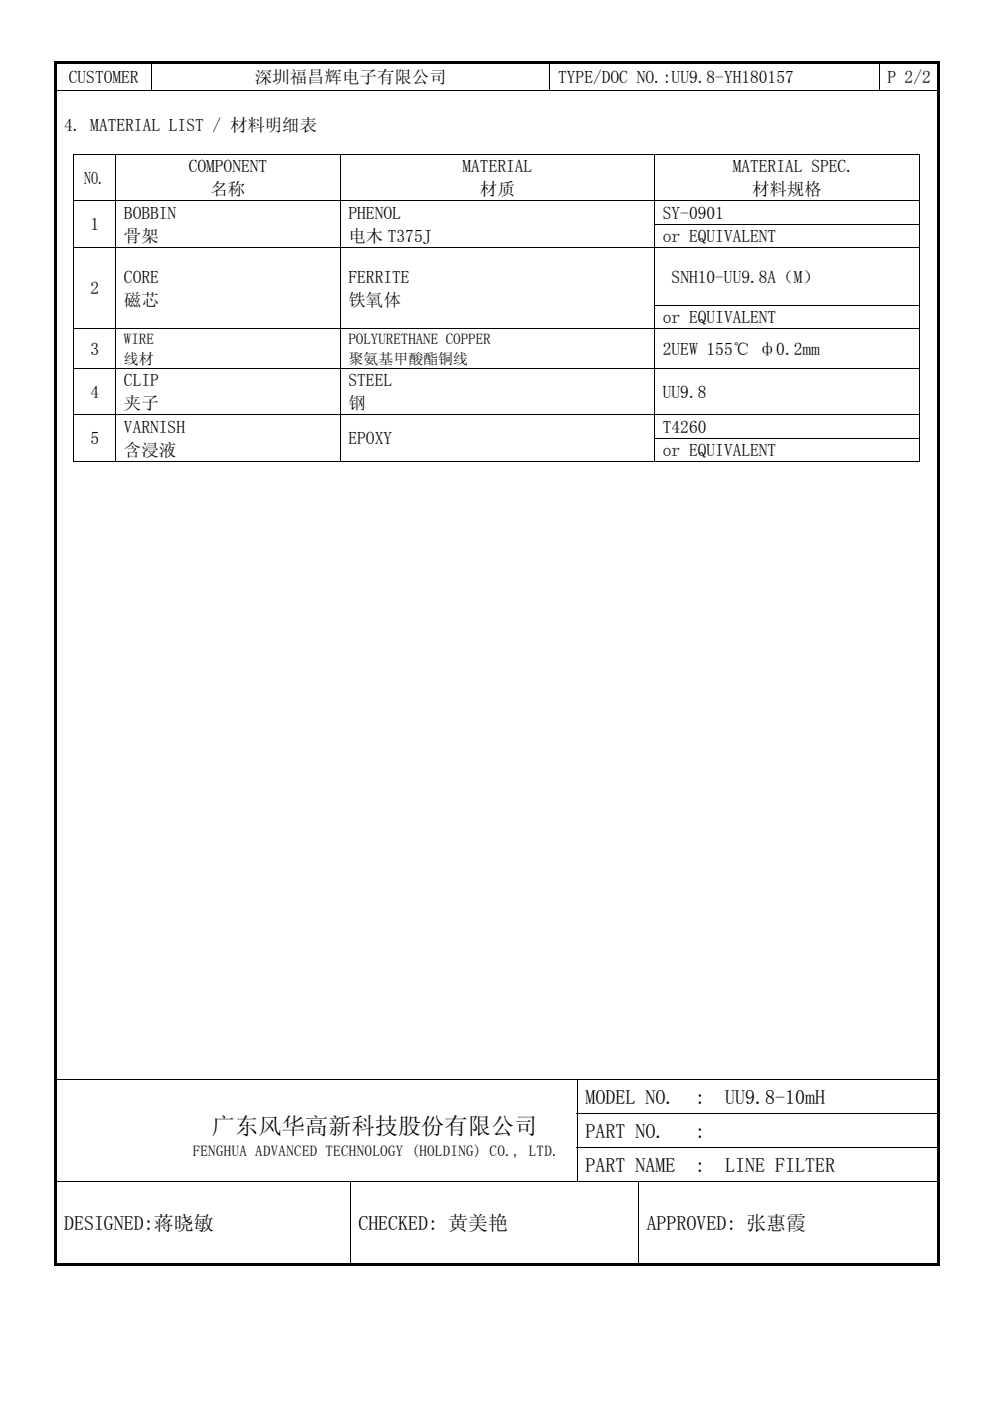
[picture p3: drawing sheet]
<svg xmlns="http://www.w3.org/2000/svg" width="210mm" height="297mm" viewBox="0 0 210 297" stroke-linecap="round" stroke-linejoin="round" font-family="sans-serif">
<defs><g id="words">
<text font-size="4.9" x="44.9" y="240.4">广东风华高新科技股份有限公司</text>
<g font-size="4.2">
<text x="124.2" y="234">MODEL NO.</text>
<text x="147.5" y="234">:</text>
<text x="153.8" y="234">UU9.8-10mH</text>
<text x="124.2" y="241.2">PART NO.</text>
<text x="147.5" y="241.2">:</text>
<text x="124.2" y="248.4">PART NAME</text>
<text x="147.5" y="248.4">:</text>
<text x="153.8" y="248.4">LINE FILTER</text>
<text x="13.6" y="260.7">DESIGNED:蒋晓敏</text>
<text x="76" y="260.7">CHECKED: 黄美艳</text>
<text x="137.2" y="260.7">APPROVED: 张惠霞</text>
</g>
<g font-size="3.7">
<text x="14.6" y="17.6">CUSTOMER</text>
<text x="54" y="17.6">深圳福昌辉电子有限公司</text>
<text x="118.4" y="17.6">TYPE/DOC NO.:UU9.8-YH180157</text>
<text x="188.2" y="17.6">P 2/2</text>
<text x="13.6" y="27.7">4. MATERIAL LIST / 材料明细表</text>
<text x="17.9" y="38.9">NO.</text>
<text x="40" y="36.6">COMPONENT</text>
<text x="44.6" y="41.4">名称</text>
<text x="98.1" y="36.6">MATERIAL</text>
<text x="101.8" y="41.4">材质</text>
<text x="155.4" y="36.6">MATERIAL SPEC.</text>
<text x="159.5" y="41.4">材料规格</text>
<text x="26.3" y="46.4">BOBBIN</text>
<text x="73.9" y="46.4">PHENOL</text>
<text x="140.6" y="46.3">SY-0901</text>
<text x="19.2" y="48.8">1</text>
<text x="26.3" y="51.2">骨架</text>
<text x="73.9" y="51.2">电木 T375J</text>
<text x="140.6" y="51.3">or EQUIVALENT</text>
<text x="142.5" y="59.9">SNH10-UU9.8A（M）</text>
<text x="19.2" y="62.4">2</text>
<text x="26.3" y="60">CORE</text>
<text x="26.3" y="64.8">磁芯</text>
<text x="73.9" y="60">FERRITE</text>
<text x="73.9" y="64.8">铁氧体</text>
<text x="140.6" y="68.6">or EQUIVALENT</text>
<text x="19.2" y="75.2">3</text>
<text x="140.6" y="75.2">2UEW 155℃ ф0.2mm</text>
<text x="26.3" y="81.9">CLIP</text>
<text x="73.9" y="81.9">STEEL</text>
<text x="19.2" y="84.3">4</text>
<text x="26.3" y="86.7">夹子</text>
<text x="73.9" y="86.7">钢</text>
<text x="140.6" y="84.3">UU9.8</text>
<text x="19.2" y="94.2">5</text>
<text x="26.3" y="91.8">VARNISH</text>
<text x="73.9" y="94.2">EPOXY</text>
<text x="140.6" y="91.7">T4260</text>
<text x="26.3" y="96.6">含浸液</text>
<text x="140.6" y="96.7">or EQUIVALENT</text>
</g>
<g font-size="3.2">
<text x="26.3" y="73">WIRE</text>
<text x="26.3" y="77.1">线材</text>
<text x="73.9" y="73">POLYURETHANE COPPER</text>
<text x="73.9" y="77.1">聚氨基甲酸酯铜线</text>
<text x="40.9" y="245">FENGHUA ADVANCED TECHNOLOGY (HOLDING) CO., LTD.</text>
</g>
</g></defs>
<g fill="#000">
<path d="M11.6 13h.5v.5h-.5zM11.6 13h187.8v.5h-187.8zM11.6 13.5h.5v5.5h-.5zM198.9 13h.5v.5h-.5zM198.9 13.5h.5v5.5h-.5zM11.6 19.2h.5v4.8h-.5zM11.6 24h.5v5.9h-.5zM11.6 29.9h.5v2.8h-.5zM11.6 32.7h.5v.1h-.5zM15.6 32.7h.2v.1h-.2zM194.9 32.7h.2v.1h-.2zM198.9 19.2h.5v4.8h-.5z"/>
<path d="M198.9 24h.5v5.9h-.5zM198.9 29.9h.5v2.8h-.5zM198.9 32.7h.5v.1h-.5zM11.6 32.8h.5v9.7h-.5zM11.6 42.5h.5v.1h-.5zM11.6 42.6h.5v4.8h-.5zM11.6 47.4h.5v.2h-.5zM11.6 47.6h.5v4.8h-.5zM11.6 52.4h.5v.2h-.5zM15.6 47.4h.2v.2h-.2zM24.4 47.4h.2v.2h-.2zM72.1 47.4h.1v.2h-.1z"/>
<path d="M198.9 32.8h.5v9.7h-.5zM198.9 42.5h.5v.1h-.5zM198.9 42.6h.5v4.8h-.5zM198.9 47.4h.5v.2h-.5zM198.9 47.6h.5v4.8h-.5zM198.9 52.4h.5v.2h-.5zM11.6 52.6h.5v12.1h-.5zM11.6 64.7h.5v.1h-.5zM11.6 64.8h.5v4.9h-.5zM11.6 69.7h.5v.1h-.5zM11.6 69.8h.5v8.3h-.5zM11.6 78.1h.5v.1h-.5z"/>
<path d="M15.6 64.7h.2v.1h-.2zM24.4 64.7h.2v.1h-.2zM72.1 64.7h.1v.1h-.1zM198.9 52.6h.5v12.1h-.5zM198.9 64.7h.5v.1h-.5zM198.9 64.8h.5v4.9h-.5zM198.9 69.7h.5v.1h-.5zM198.9 69.8h.5v8.3h-.5zM198.9 78.1h.5v.1h-.5zM11.6 78.2h.5v9.6h-.5zM11.6 87.8h.5v.2h-.5zM11.6 88h.5v4.8h-.5z"/>
<path d="M11.6 92.8h.5v.2h-.5zM11.6 93h.5v4.8h-.5zM11.6 97.8h.5v.2h-.5zM15.6 92.8h.2v.2h-.2zM15.6 97.8h.2v.2h-.2zM24.4 92.8h.2v.2h-.2zM72.1 92.8h.1v.2h-.1zM194.9 97.8h.2v.2h-.2zM198.9 78.2h.5v9.6h-.5zM198.9 87.8h.5v.2h-.5zM198.9 88h.5v4.8h-.5zM198.9 92.8h.5v.2h-.5z"/>
<path d="M198.9 93h.5v4.8h-.5zM198.9 97.8h.5v.2h-.5zM11.6 98h.5v5.4h-.5zM11.6 103.4h.5v5.3h-.5zM198.9 98h.5v5.4h-.5zM198.9 103.4h.5v5.3h-.5zM11.6 108.7h.5v120.1h-.5zM11.6 229h.5v7h-.5zM11.6 236h.5v.2h-.5zM198.9 108.7h.5v120.1h-.5zM198.9 229h.5v7h-.5zM11.6 236.2h.5v7h-.5z"/>
<path d="M11.6 243.2h.5v.2h-.5zM11.6 243.4h.5v7h-.5zM198.9 236.2h.5v7h-.5zM198.9 243.4h.5v7h-.5zM198.9 250.4h.5v.1h-.5zM11.6 250.5h.5v17.9h-.5zM11.6 267.9h62.6v.5h-62.6zM74.2 267.9h61.1v.5h-61.1zM135.3 267.9h.5v.5h-.5zM135.8 267.9h63.1v.5h-63.1zM198.9 250.5h.5v17.9h-.5zM198.9 267.9h.5v.5h-.5z"/>
</g>
<g fill="none" stroke="#000" stroke-width=".21">
<path d="M11.6 19.1h187.8M32.2 13.5v5.5M116.6 13.5v5.5M186.5 13.5v5.5M15.6 32.7h179.5M15.7 32.8v9.7M24.5 32.8v9.7M72.2 32.8v9.7M138.8 32.8v9.7M195 32.8v9.7M15.6 42.5h179.5M15.6 52.5h179.5"/>
<path d="M15.7 42.6v4.8M15.7 47.6v4.8M15.7 52.6v12.1M24.5 42.6v4.8M24.5 47.6v4.8M24.5 52.6v12.1M72.2 42.6v4.8M72.2 47.6v4.8M72.2 52.6v12.1M138.7 47.5h56.4M138.8 42.6v4.8M138.8 47.6v4.8"/>
<path d="M138.8 52.6v12.1M195 42.6v4.8M195 47.6v4.8M195 52.6v12.1M15.6 69.7h179.5M15.6 78.1h179.5M15.7 64.8v4.9M15.7 69.8v8.3M15.7 78.2v9.6M24.5 64.8v4.9M24.5 69.8v8.3M24.5 78.2v9.6"/>
<path d="M72.2 64.8v4.9M72.2 69.8v8.3M72.2 78.2v9.6M138.7 64.7h56.4M138.8 64.8v4.9M138.8 69.8v8.3M138.8 78.2v9.6M195 64.8v4.9M195 69.8v8.3M195 78.2v9.6M15.6 87.9h179.5M15.6 97.9h179.5"/>
<path d="M15.7 88v4.8M15.7 93v4.8M24.5 88v4.8M24.5 93v4.8M72.2 88v4.8M72.2 93v4.8M138.7 92.9h56.4M138.8 88v4.8M138.8 93v4.8M195 88v4.8M195 93v4.8M11.6 228.9h187.8"/>
<path d="M122.3 236.1h77.1M122.4 229v7M122.4 236.2v7M11.6 250.5h187.3M74.3 250.5v17.4M122.3 243.3h77.1M122.4 243.4v7M135.4 250.5v17.4"/>
</g>
<use href="#words"/>
</svg>
